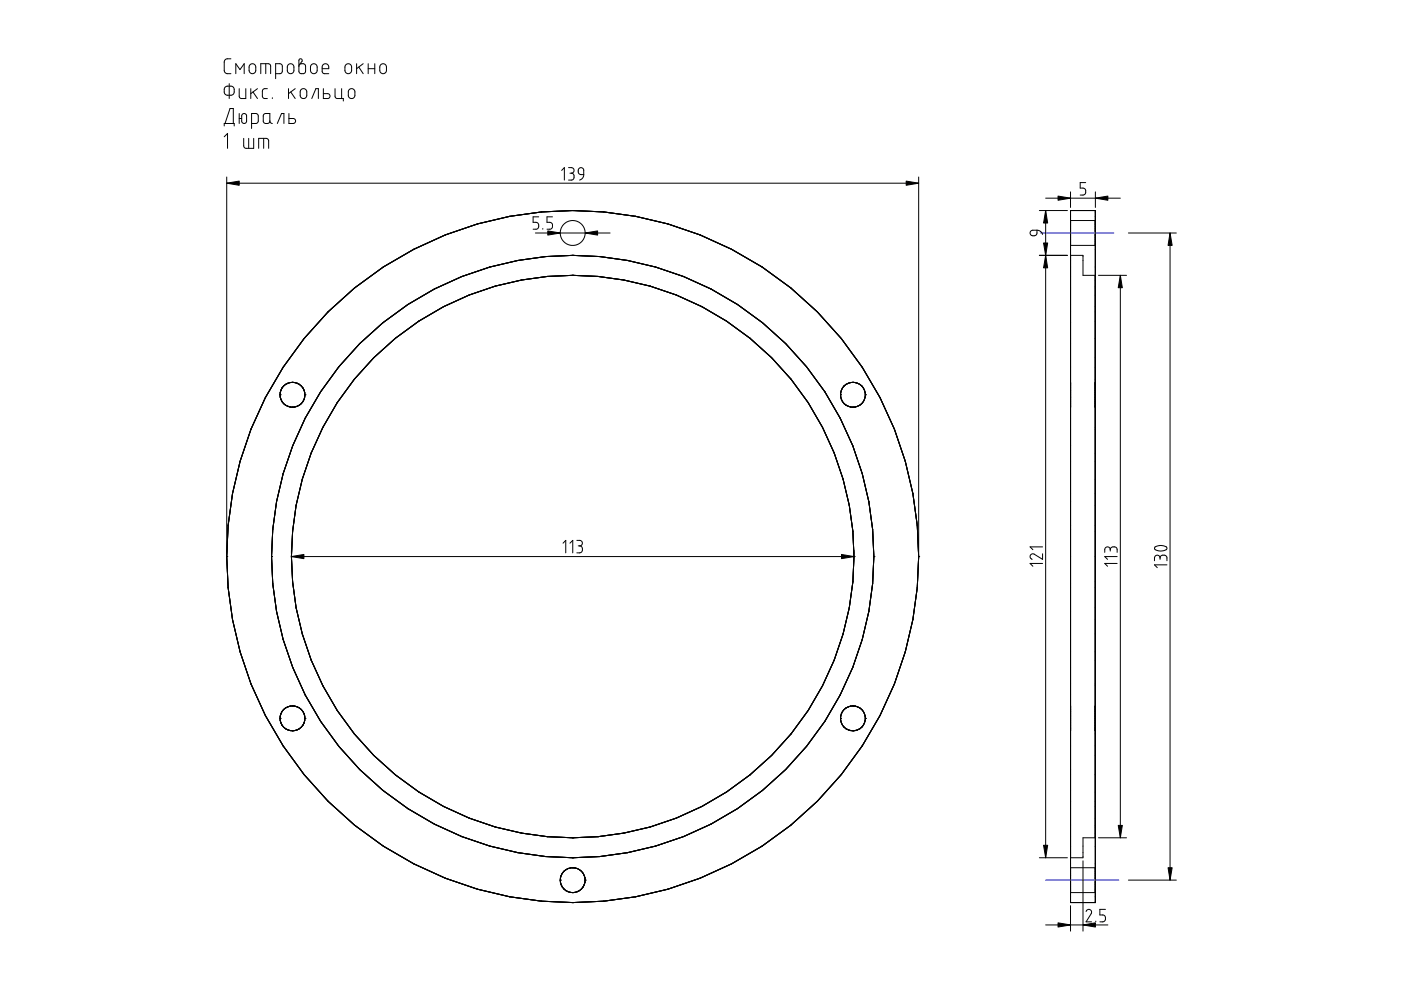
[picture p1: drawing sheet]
<svg xmlns="http://www.w3.org/2000/svg" width="297mm" height="210mm" viewBox="0 0 297 210" stroke-linecap="round" stroke-linejoin="round" font-family="sans-serif">
<g fill="none" stroke="#000" stroke-width=".21">
<path d="M48.6 17.7v3.2M49 12.5h-1l-.5 .6 .1 2.1 .4 .4h1M50 15.6v-2.1l.9 1.3 .9-1.3v2.1M50.7 18.8v1.7l.4 .4h1v-2.1M53 13.7l.7-.2 .5 .5v1l-.3 .5-.5 .1-.5-.4-.1-1zM53.2 18.8v2.1M53.6 19.5l1 1.4M54.6 18.8l-1.4 1.1M55.3 15.6v-2.1h1.6l.4 .2 .1 1.9M56.3 13.5v2.1M56.7 18.8h-.7l-.2 .1-.2 .4 .1 1.4 .3 .2h.7M58.4 15.6h1l.4-.2 .1-1.5-.3-.3-1.2-.1v3.2"/>
<path d="M61.1 13.7l.7-.2 .5 .5v1l-.3 .5-.6 .1-.4-.4-.1-1.1zM61.2 18.8v2.1M61.6 19.5l1 1.4M62.6 18.8l-1.4 1.1M63.5 13.7l.6-.9a.35 .35 0 0 0-.4-.3 .35 .35 0 0 0-.3 .3v2.5l.4 .3 .8-.1 .2-.4-.1-1.4-.3-.2h-.6l-.4 .3v.2M63.8 19l.7-.2 .5 .5v1.1l-.4 .4h-.6l-.3-.3-.1-1.1zM66 13.7l.7-.2 .5 .5v1l-.3 .5-.5 .1-.5-.4-.1-1zM68.3 14.6h1.4v-.6l-.3-.4-.4-.1-.5 .2-.2 .4v1.1l.3 .4h1.1M68.6 18.8v2.1h1l.3-.3 .1-.4-.3-.3h-1.1M71 18.8l.1 1.9 .3 .2h1.4v.5M72.4 18.8v2.1M73.3 13.7l.7-.2 .5 .5v1.1l-.3 .4-.6 .1-.4-.4-.1-1z"/>
<path d="M74 19l.7-.2 .5 .5v1.1l-.4 .4h-.6l-.3-.3v-1.1zM75.6 13.5v2.1M76.1 14.2l.9 1.4M77 13.5l-1.4 1.1M78.1 14.6h1.4M78.1 13.5v2.1M79.5 13.5v2.1M80.7 13.7l.7-.2 .5 .5v1l-.3 .5-.6 .1-.4-.4-.1-1zM47.5 26.7v-.5h2.2v.5M47.5 29l.7-.7v3.2M47.7 26.2l1.1-3.2h.7v3.2M48.1 38.8h146.7"/>
<path d="M48.1 37.5v79.8M50.7 24.1v2.1M50.7 25.1h.5M51.4 24.2l.5-.1 .4 .4v1.3l-.4 .4-.4-.1-.3-.3v-1.3zM51.7 29.3v1.7l.4 .5h1.7v-2.2M52.7 29.3v2.2M53.3 26.2h1.1l.3-.3 .1-1.3-.3-.5h-1.2v3.1M54.8 31.5v-2.2l2 .2 .2 .3v1.7M55.9 29.3v2.2M55.9 24.3l.4-.2h.9v1.7l-.2 .3-.7 .1-.4-.3zM57.2 25.7l.1 .3 .4 .2M57.7 20.7v.2"/>
<path d="M58.8 26.2l.9-2.1h.5v2.1M61.3 24.1v2.1h.9l.3-.2 .2-.4-.2-.3-1.2-.2M66.1 20.9l.9-2.1h.5v2.1M119.1 36.1l.6-.6v2.7M120.5 35.5l.8 .1 .3 .2v.6l-.5 .3M120.8 36.7h.3M121.1 36.7l.5 .3 .1 .8-.4 .4h-.8M122.7 35.8l.5-.3 .5 .3 .1 1.2-1-.1-.2-.4zM123.8 37l-.2 .7-.7 .5M194.8 37.5v79.8M230.2 38.7h-1.2v1.2h.8l.4 .4v.6l-.2 .3-1 .2M113.5 49.4h15.8"/>
<path d="M114.2 46h-1.2v1.1l.9 .1 .3 .4v.6l-.2 .3-1 .1M115.1 48.5v.1M117.1 46h-1.1v1.1l.8 .1 .3 .4v.5l-.2 .4-.9 .1M121.4 54.1h.1M121.4 58.4h.1M121.4 44.6h.1M218.5 49l.4-.2h1l-.1 .8-.3 .4-.8-.1-.3-.4zM219.9 48.8l.7 .3 .4 .6M220.4 44.6h5.9M220.4 54.1h5.9M221.7 44.6v137.3M221.7 42h15.8"/>
<path d="M227 40.7v3.3M227 44.6h5.2v146.8h-5.2zM227 52h5.2M227 46.8h5.2M227 54.1h2.6v4.3h2.6M232.2 40.7v3.3M232.9 58.4h5.9M237.5 58.4v119.2M239.2 49.4h10.2M248.1 49.4v137.2M59.4 83.7h.1M62 81.1h.1"/>
<path d="M62 86.3h.1M64.6 83.7h.1M178.2 83.7h.1M180.8 81.1h.1M180.8 86.3h.1M183.5 83.7h.1M48.1 118h.1M57.6 118h.1M61.8 118h.1M61.8 118a59.6 59.6 0 0 1 59.6-59.6 59.6 59.6 0 0 1 59.7 59.6M61.8 118a59.6 59.6 0 0 0 59.6 59.6 59.6 59.6 0 0 0 59.7-59.6M61.8 118h119.3"/>
<path d="M61.8 116.7v.6M119.4 115.2l.6-.6v2.6M120.8 115.2l.6-.6v2.6M122.3 114.6h.8l.3 .3-.1 .6-.4 .2M122.6 115.7h.3M122.9 115.7l.5 .4 .1 .7-.4 .4h-.8M181.1 118h.1M181.1 116.7v.6M185.3 118h.1M194.8 118h.1M221 117.4v1.2l-2-1.2-.4 .2-.2 .3 .1 .5 .3 .2M221 119.5h-2.6l.6 .6"/>
<path d="M221 116h-2.6l.6 .5M235.4 116.5l-.2-.4-.6-.1-.3 .4-.1 .7M235.4 116.5l.1-.3 .3-.2h.7l.3 .3 .1 .8M235.4 116.5v.3M236.9 119.5h-2.7l.6 .6M236.9 118h-2.7l.6 .6M244.9 116l.4-.2 1-.1 .7 .1 .4 .4-.1 .3-.6 .3h-.9l-.8-.2a.35 .35 0 0 1-.1-.6zM246 118.3l-.3-.5-.5-.1-.4 .3v.9M246 118.3l.1-.4 .3-.2 .7 .1 .3 .2v.9M246 118.3v.3M247.4 119.8h-2.6l.6 .6M59.4 152.3h.1"/>
<path d="M62 149.7h.1M62 154.9h.1M64.6 152.3h.1M178.2 152.3h.1M180.8 149.7h.1M180.8 154.9h.1M183.5 152.3h.1M121.4 177.6h.1M232.2 177.6h-2.6v4.3h-2.6M232.9 177.6h5.9M118.8 186.6h.1M121.4 181.9h.1"/>
<path d="M121.4 191.4h.1M121.4 184h.1M121.4 189.3h.1M124.1 186.6h.1M220.4 181.9h5.9M221.7 196.1h13.2M227 192v5.4M227 189.3h5.2M227 184h5.2M229.6 182.5v14.9M230.3 193.3l.5-.5 .5 .2 .1 .7-1.1 1.8h1.1M232.3 195.3v.2"/>
<path d="M234.4 192.8h-1.2v1.2h.8l.4 .5-.2 .8-.3 .2h-.7M239.2 186.6h10.2"/>
<circle cx="48.6" cy="19.2" r="1.1"/>
<circle cx="121.4" cy="49.4" r="2.64"/>
<circle cx="62" cy="83.7" r="2.64"/>
<circle cx="180.8" cy="83.7" r="2.64"/>
<circle cx="121.4" cy="118" r="63.9"/>
<circle cx="121.4" cy="118" r="73.4"/>
<circle cx="62" cy="152.3" r="2.64"/>
<circle cx="180.8" cy="152.3" r="2.64"/>
<circle cx="121.4" cy="186.6" r="2.63"/>
</g>
<path d="M220.6 49.4h15.6M221.7 186.6h15.5" fill="none" stroke="#00f" stroke-width=".21"/>
<g fill="#000" stroke="#000" stroke-width=".21">
<path d="M48.1 38.8l2.6-.4v.9zM192.1 38.4l2.7 .4-2.7 .5zM116.1 49l2.7 .4-2.7 .4zM124.1 49.4l2.6-.4v.8zM221.7 54.1l.4 2.7h-.8zM221.3 51.5h.8l-.4 2.6zM221.7 44.6l.4 2.7h-.8zM224.3 41.6l2.7 .4-2.7 .5zM232.2 42l2.7-.4v.9zM237.5 58.4l.5 2.6h-.9zM248.1 49.4l.4 2.6h-.9zM61.8 118l2.6-.4v.8z"/>
<path d="M178.4 117.6l2.7 .4-2.7 .4zM237.1 175h.9l-.5 2.6zM221.3 179.2h.8l-.4 2.7zM224.3 195.7l2.7 .4-2.7 .5zM229.6 196.1l2.6-.4v.9zM247.6 184h.9l-.4 2.6z"/>
</g>
</svg>
